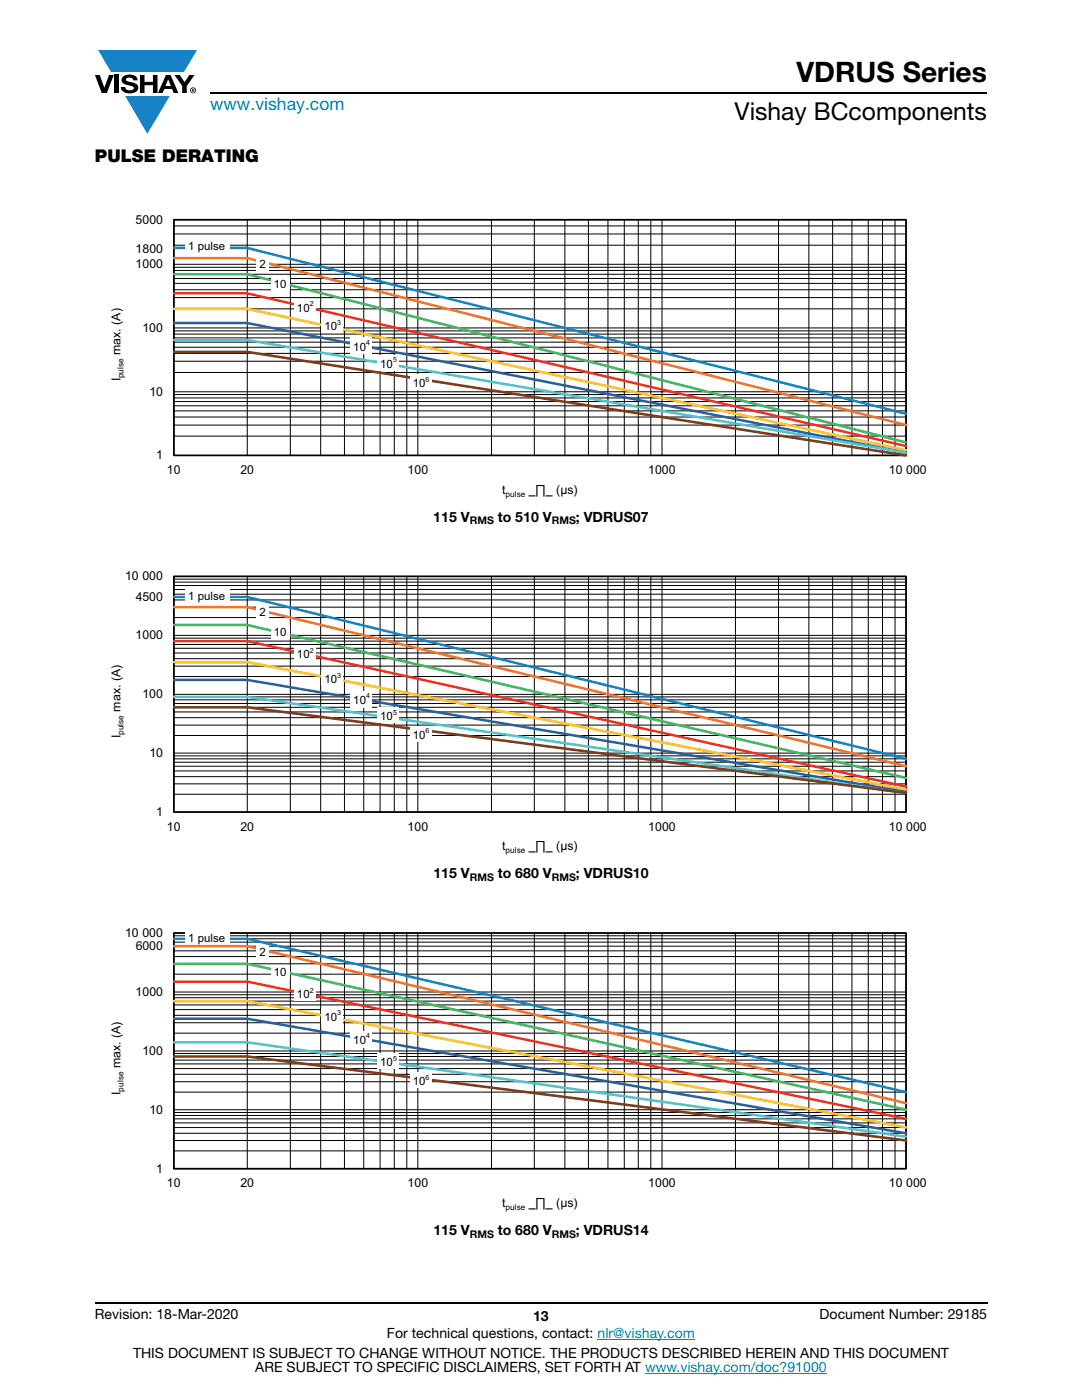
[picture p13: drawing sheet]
<svg xmlns="http://www.w3.org/2000/svg" width="216mm" height="279mm" viewBox="0 0 216 279" stroke-linecap="round" stroke-linejoin="round" font-family="sans-serif">
<defs><g id="words">
<text font-size="5.6" x="158.9" y="16.4">VDRUS Series</text>
<text font-size="4.9" x="146.6" y="24">Vishay BCcomponents</text>
<text font-size="3.5" fill="#007ec4" x="42" y="21.9">www.vishay.com</text>
<text font-size="3.5" x="18.9" y="32.3">PULSE DERATING</text>
<g font-size="2.8">
<text x="86.5" y="104.1">115 V</text>
<text x="99.3" y="104.1">to 510 V</text>
<text x="114.9" y="104.1">; VDRUS07</text>
<text x="86.5" y="175.3">115 V</text>
<text x="99.3" y="175.3">to 680 V</text>
<text x="114.9" y="175.3">; VDRUS10</text>
<text x="86.5" y="246.5">115 V</text>
<text x="99.3" y="246.5">to 680 V</text>
<text x="114.9" y="246.5">; VDRUS14</text>
<text x="18.9" y="263.3">Revision: 18-Mar-2020</text>
<text x="106.4" y="263.6">13</text>
<text x="163.6" y="263.3">Document Number: 29185</text>
<text x="77.2" y="267.1">For technical questions, contact: nlr@vishay.com</text>
<text x="26.5" y="271">THIS DOCUMENT IS SUBJECT TO CHANGE WITHOUT NOTICE. THE PRODUCTS DESCRIBED HEREIN AND THIS DOCUMENT</text>
<text x="50.9" y="273.8">ARE SUBJECT TO SPECIFIC DISCLAIMERS, SET FORTH AT www.vishay.com/doc?91000</text>
</g>
<g font-size="2.5">
<text x="27.1" y="44.7">5000</text>
<text x="27.1" y="53.5">1000</text>
<text x="27.1" y="50.5">1800</text>
<text x="24" y="70.8" transform="rotate(-90 24 70.8)">max. (A)</text>
<text x="28.4" y="66.3">100</text>
<text x="24" y="76.1" transform="rotate(-90 24 76.1)">I</text>
<text x="29.8" y="79">10</text>
<text x="31.2" y="91.7">1</text>
<text x="33.3" y="94.6">10</text>
<text x="48" y="94.6">20</text>
<text x="81.3" y="94.6">100</text>
<text x="129.3" y="94.6">1000</text>
<text x="177.4" y="94.6">10 000</text>
<text x="100.2" y="98.5">t</text>
<text x="105.5" y="98.5">_∏_ (µs)</text>
<text x="25" y="115.8">10 000</text>
<text x="27.1" y="119.9">4500</text>
<text x="27.1" y="127.6">1000</text>
<text x="24" y="142" transform="rotate(-90 24 142)">max. (A)</text>
<text x="28.4" y="139.3">100</text>
<text x="24" y="147.3" transform="rotate(-90 24 147.3)">I</text>
<text x="29.8" y="151.1">10</text>
<text x="31.2" y="162.9">1</text>
<text x="33.3" y="165.8">10</text>
<text x="48" y="165.8">20</text>
<text x="81.3" y="165.8">100</text>
<text x="129.3" y="165.8">1000</text>
<text x="177.4" y="165.8">10 000</text>
<text x="100.2" y="169.7">t</text>
<text x="105.5" y="169.7">_∏_ (µs)</text>
<text x="25" y="187">10 000</text>
<text x="27.1" y="189.7">6000</text>
<text x="27.1" y="198.8">1000</text>
<text x="24" y="213.2" transform="rotate(-90 24 213.2)">max. (A)</text>
<text x="28.4" y="210.5">100</text>
<text x="24" y="218.5" transform="rotate(-90 24 218.5)">I</text>
<text x="29.8" y="222.3">10</text>
<text x="31.2" y="234">1</text>
<text x="33.3" y="237">10</text>
<text x="48" y="237">20</text>
<text x="81.3" y="237">100</text>
<text x="129.3" y="237">1000</text>
<text x="177.4" y="237">10 000</text>
<text x="100.2" y="240.9">t</text>
<text x="105.5" y="240.9">_∏_ (µs)</text>
</g>
<g font-size="2.3">
<text x="37.6" y="49.8">1 pulse</text>
<text x="51.8" y="53.5">2</text>
<text x="54.7" y="57.5">10</text>
<text x="59.3" y="62.2">10</text>
<text x="64.7" y="65.9">10</text>
<text x="70.5" y="70">10</text>
<text x="75.9" y="73.4">10</text>
<text x="82.4" y="77.2">10</text>
<text x="37.6" y="119.8">1 pulse</text>
<text x="51.8" y="122.9">2</text>
<text x="54.7" y="127">10</text>
<text x="59.3" y="131.4">10</text>
<text x="64.7" y="136.3">10</text>
<text x="70.5" y="140.4">10</text>
<text x="75.9" y="143.8">10</text>
<text x="82.4" y="147.4">10</text>
<text x="37.6" y="188">1 pulse</text>
<text x="51.8" y="190.9">2</text>
<text x="54.7" y="194.9">10</text>
<text x="59.3" y="199.2">10</text>
<text x="64.7" y="203.7">10</text>
<text x="70.5" y="208.3">10</text>
<text x="75.9" y="212.7">10</text>
<text x="82.4" y="216.6">10</text>
</g>
<g font-size="2.1">
<text x="93.7" y="104.6">RMS</text>
<text x="110.1" y="104.6">RMS</text>
<text x="93.7" y="175.8">RMS</text>
<text x="110.1" y="175.8">RMS</text>
<text x="93.7" y="247">RMS</text>
<text x="110.1" y="247">RMS</text>
</g>
<g font-size="1.7">
<text x="24.6" y="75.5" transform="rotate(-90 24.6 75.5)">pulse</text>
<text x="100.9" y="99.1">pulse</text>
<text x="24.6" y="146.7" transform="rotate(-90 24.6 146.7)">pulse</text>
<text x="100.9" y="170.3">pulse</text>
<text x="24.6" y="217.8" transform="rotate(-90 24.6 217.8)">pulse</text>
<text x="100.9" y="241.5">pulse</text>
</g>
<g font-size="1.4">
<text x="61.8" y="61.1">2</text>
<text x="67.3" y="64.9">3</text>
<text x="73" y="68.9">4</text>
<text x="78.4" y="72.3">5</text>
<text x="84.9" y="76.2">6</text>
<text x="61.8" y="130.3">2</text>
<text x="67.3" y="135.3">3</text>
<text x="73" y="139.4">4</text>
<text x="78.4" y="142.7">5</text>
<text x="84.9" y="146.4">6</text>
<text x="61.8" y="198.1">2</text>
<text x="67.3" y="202.6">3</text>
<text x="73" y="207.2">4</text>
<text x="78.4" y="211.7">5</text>
<text x="84.9" y="215.5">6</text>
</g>
</g></defs>
<g fill="#147fc3">
<path d="M19.6 10h19.7l-2.6 4.3h-1.1h-13.5z"/>
<path d="M25 19.2h8.9l-4.5 7.5z"/>
</g>
<g fill="#000">
<path d="M18.9 15h1l.9 2.5 1-2.5h.9l-1.4 3.6h-1zM22.9 15h.9v3.6h-.9zM24.6 15.3a2.1 2.1 0 0 1 2.8 .3l.1 .4h-.9a.79 .79 0 0 0-.7-.5 .79 .79 0 0 0-.8 .4l.3 .3 1 .2a1.08 1.08 0 0 1 1.2 1 1.08 1.08 0 0 1-1.1 1.2 1.73 1.73 0 0 1-2.4-1.2h.9a.96 .96 0 0 0 .8 .6 .96 .96 0 0 0 .9-.4 1.31 1.31 0 0 0-1.2-.6 1.03 1.03 0 0 1-1.1-.6 1.03 1.03 0 0 1 .2-1.1zM27.9 15h.9v1.3h1.7v-1.3h.9v3.6h-.9v-1.6h-1.7v1.6h-.9zM34.8 15h1.1l.9 1.4 1-1.4h1l-1.5 2.2v1.4h-.9v-1.4z"/>
<path d="M33.6 15.9l.5 1.3h-1.1zM33.1 15l-1.6 3.6h1l.3-.8h1.5l.3 .8h1l-1.6-3.6z"/>
<path d="M38.4 17.8h.2v.2h-.2zM38.3 17.7v.7h.1v-.3l.4 .3-.2-.3 .2-.2-.1-.2z"/>
<path d="M38.1 18a.46 .46 0 0 1 .9 0 .46 .46 0 0 1-.9 0zM37.9 18a.6 .6 0 0 0 1.2 0 .6 .6 0 0 0-1.2 0z"/>
</g>
<path d="M42 18.6h155M18.9 260h178.1" fill="none" stroke="#000" stroke-width=".36"/>
<path d="M119.2 267.3h19.5M128.7 274h36.3" fill="none" stroke="#007ec4" stroke-width=".2"/>
<path d="M19.1 39.3h177.7v60.4h-177.7z" fill="#fff"/>
<g fill="none" stroke="#000" stroke-width=".2">
<path d="M34.7 59.4h146.1M34.7 57.8h146.1M34.7 56.6h146.1M34.7 55.6h146.1M34.7 54.7h146.1M34.7 54h146.1M34.7 53.3h146.1M34.7 48.9h146.1M34.7 46.7h146.1M34.7 45.1h146.1M34.7 43.9h146.1v47h-146.1zM34.7 52.7h146.1"/>
<path d="M49.3 43.9v47M57.9 43.9v47M64 43.9v47M68.7 43.9v47M72.6 43.9v47M75.8 43.9v47M78.7 43.9v47M81.2 43.9v47M83.4 43.9v47M98.1 43.9v47M106.6 43.9v47M112.7 43.9v47"/>
<path d="M117.4 43.9v47M121.3 43.9v47M124.6 43.9v47M127.4 43.9v47M129.9 43.9v47M132.1 43.9v47M146.8 43.9v47M155.3 43.9v47M161.4 43.9v47M166.1 43.9v47M170 43.9v47M173.3 43.9v47"/>
<path d="M176.1 43.9v47M178.6 43.9v47M34.7 79.4h146.1M34.7 78.7h146.1M34.7 74.3h146.1M34.7 72.1h146.1M34.7 70.5h146.1M34.7 69.3h146.1M34.7 68.3h146.1M34.7 67.4h146.1M34.7 66.7h146.1M34.7 66h146.1"/>
<path d="M34.7 61.6h146.1M34.7 78.2h146.1M34.7 65.4h146.1M34.7 87h146.1M34.7 84.8h146.1M34.7 83.2h146.1M34.7 82h146.1M34.7 81h146.1M34.7 80.1h146.1"/>
</g>
<path d="M34.7 43.9h146.1v47h-146.1z" fill="none" stroke="#000" stroke-width=".34"/>
<path d="M34.7 49.5h14.6l131.5 33.1" fill="none" stroke="#1782c5" stroke-width=".51"/>
<path d="M34.7 51.5h14.6l131.5 33.3" fill="none" stroke="#f37229" stroke-width=".51"/>
<path d="M34.7 54.7h14.6l131.5 33.6" fill="none" stroke="#48b85c" stroke-width=".51"/>
<path d="M34.7 58.5h14.6l131.5 30.5" fill="none" stroke="#ee2d2d" stroke-width=".51"/>
<path d="M34.7 61.6h14.6l131.5 28.3" fill="none" stroke="#fec626" stroke-width=".51"/>
<path d="M34.7 64.5h14.6l131.5 25.8" fill="none" stroke="#2d5d9d" stroke-width=".51"/>
<path d="M34.7 67.9h14.6l131.5 22.4" fill="none" stroke="#51c4ce" stroke-width=".51"/>
<path d="M34.7 70.2h14.6l131.5 20.7" fill="none" stroke="#7b3c17" stroke-width=".51"/>
<g fill="#fff">
<path d="M36.9 47.5h8.8v3.5h-8.8z"/>
<path d="M51.1 51.2h2.6v3.1h-2.6z"/>
<path d="M54.1 55.4h3.7v2.6h-3.7z"/>
<path d="M58.7 59.6h4.3v3.1h-4.3z"/>
<path d="M64.2 63.4h4.3v3.1h-4.3z"/>
<path d="M70 67.4h4.3v3.3h-4.3z"/>
<path d="M75.4 70.8h4.2v3.1h-4.2z"/>
<path d="M81.8 74.6h4.3v3.2h-4.3z"/>
<path d="M19.1 110.4h177.7v60.4h-177.7z"/>
</g>
<g fill="none" stroke="#000" stroke-width=".2">
<path d="M34.7 119.7h146.1M34.7 118.6h146.1M34.7 117.7h146.1M34.7 116.9h146.1M34.7 116.2h146.1M34.7 115.6h146.1M34.7 115h146.1v47.1h-146.1zM49.3 115v47.1M57.9 115v47.1M64 115v47.1M68.7 115v47.1M72.6 115v47.1"/>
<path d="M75.8 115v47.1M78.7 115v47.1M81.2 115v47.1M83.4 115v47.1M98.1 115v47.1M106.6 115v47.1M112.7 115v47.1M117.4 115v47.1M121.3 115v47.1M124.6 115v47.1M127.4 115v47.1M129.9 115v47.1"/>
<path d="M132.1 115v47.1M146.8 115v47.1M155.3 115v47.1M161.4 115v47.1M166.1 115v47.1M170 115v47.1M173.3 115v47.1M176.1 115v47.1M178.6 115v47.1M34.7 139.7h146.1M34.7 139.1h146.1M34.7 135h146.1"/>
<path d="M34.7 132.9h146.1M34.7 131.5h146.1M34.7 130.3h146.1M34.7 129.4h146.1M34.7 128.6h146.1M34.7 127.9h146.1M34.7 127.4h146.1M34.7 123.2h146.1M34.7 121.2h146.1M34.7 138.6h146.1M34.7 126.8h146.1M34.7 158.5h146.1"/>
<path d="M34.7 156.4h146.1M34.7 155h146.1M34.7 153.9h146.1M34.7 152.9h146.1M34.7 152.1h146.1M34.7 151.4h146.1M34.7 150.8h146.1M34.7 146.8h146.1M34.7 144.7h146.1M34.7 143.2h146.1M34.7 142.1h146.1M34.7 141.2h146.1"/>
<path d="M34.7 140.4h146.1M34.7 150.3h146.1"/>
</g>
<path d="M34.7 115h146.1v47.1h-146.1z" fill="none" stroke="#000" stroke-width=".34"/>
<path d="M34.7 119.1h14.6l131.5 32.3" fill="none" stroke="#1782c5" stroke-width=".51"/>
<path d="M34.7 121.2h14.6l131.5 31.7" fill="none" stroke="#f37229" stroke-width=".51"/>
<path d="M34.7 124.7h14.6l131.5 30.6" fill="none" stroke="#48b85c" stroke-width=".51"/>
<path d="M34.7 127.9h14.6l131.5 29.1" fill="none" stroke="#ee2d2d" stroke-width=".51"/>
<path d="M34.7 132.1h14.6l131.5 25.5" fill="none" stroke="#fec626" stroke-width=".51"/>
<path d="M34.7 135.7h14.6l131.5 22.3" fill="none" stroke="#2d5d9d" stroke-width=".51"/>
<path d="M34.7 139.1h14.6l131.5 19.2" fill="none" stroke="#51c4ce" stroke-width=".51"/>
<path d="M34.7 141.2h14.6l131.5 17.1" fill="none" stroke="#7b3c17" stroke-width=".51"/>
<g fill="#fff">
<path d="M36.9 117.5h8.8v3h-8.8z"/>
<path d="M51.1 120.6h2.6v3.1h-2.6z"/>
<path d="M54.1 124.9h3.7v2.6h-3.7z"/>
<path d="M58.7 128.8h4.3v3.1h-4.3z"/>
<path d="M64.2 133.7h4.3v3.2h-4.3z"/>
<path d="M70 137.8h4.3v3.4h-4.3z"/>
<path d="M75.4 141.2h4.2v3.1h-4.2z"/>
<path d="M81.8 144.8h4.3v3.1h-4.3z"/>
<path d="M19.1 181.6h177.7v60.4h-177.7z"/>
</g>
<g fill="none" stroke="#000" stroke-width=".2">
<path d="M34.7 199.8h146.1M34.7 199.1h146.1M34.7 198.5h146.1M34.7 194.4h146.1M34.7 192.3h146.1M34.7 190.9h146.1M34.7 189.8h146.1M34.7 188.8h146.1M34.7 188h146.1M34.7 187.3h146.1M34.7 186.8h146.1M34.7 186.2h146.1v47h-146.1z"/>
<path d="M34.7 198h146.1M49.3 186.2v47M57.9 186.2v47M64 186.2v47M68.7 186.2v47M72.6 186.2v47M75.8 186.2v47M78.7 186.2v47M81.2 186.2v47M83.4 186.2v47M98.1 186.2v47M106.6 186.2v47"/>
<path d="M112.7 186.2v47M117.4 186.2v47M121.3 186.2v47M124.6 186.2v47M127.4 186.2v47M129.9 186.2v47M132.1 186.2v47M146.8 186.2v47M155.3 186.2v47M161.4 186.2v47M166.1 186.2v47M170 186.2v47"/>
<path d="M173.3 186.2v47M176.1 186.2v47M178.6 186.2v47M34.7 218h146.1M34.7 215.9h146.1M34.7 214.4h146.1M34.7 213.3h146.1M34.7 212.3h146.1M34.7 211.6h146.1M34.7 210.8h146.1M34.7 210.3h146.1M34.7 206.2h146.1"/>
<path d="M34.7 204.1h146.1M34.7 202.6h146.1M34.7 201.5h146.1M34.7 200.6h146.1M34.7 209.7h146.1M34.7 229.7h146.1M34.7 227.6h146.1M34.7 226.2h146.1M34.7 225h146.1M34.7 224.1h146.1M34.7 223.3h146.1M34.7 222.6h146.1"/>
<path d="M34.7 222h146.1M34.7 221.5h146.1"/>
</g>
<path d="M34.7 186.2h146.1v47h-146.1z" fill="none" stroke="#000" stroke-width=".34"/>
<path d="M34.7 187.3h14.6l131.5 30.7" fill="none" stroke="#1782c5" stroke-width=".51"/>
<path d="M34.7 188.8h14.6l131.5 31.4" fill="none" stroke="#f37229" stroke-width=".51"/>
<path d="M34.7 192.3h14.6l131.5 29.2" fill="none" stroke="#48b85c" stroke-width=".51"/>
<path d="M34.7 195.9h14.6l131.5 27.4" fill="none" stroke="#ee2d2d" stroke-width=".51"/>
<path d="M34.7 199.8h14.6l131.5 25.2" fill="none" stroke="#fec626" stroke-width=".51"/>
<path d="M34.7 203.3h14.6l131.5 22.9" fill="none" stroke="#2d5d9d" stroke-width=".51"/>
<path d="M34.7 208h14.6l131.5 18.8" fill="none" stroke="#51c4ce" stroke-width=".51"/>
<path d="M34.7 210.8h14.6l131.5 16.8" fill="none" stroke="#7b3c17" stroke-width=".51"/>
<g fill="#fff">
<path d="M36.9 186h8.8v2.4h-8.8z"/>
<path d="M51.1 188.6h2.6v3.1h-2.6z"/>
<path d="M54.1 192.8h3.7v2.6h-3.7z"/>
<path d="M58.7 196.6h4.3v3.1h-4.3z"/>
<path d="M64.2 201.1h4.3v3.1h-4.3z"/>
<path d="M70 205.7h4.3v3.3h-4.3z"/>
<path d="M75.4 210.1h4.2v3.2h-4.2z"/>
<path d="M81.8 214h4.3v3.1h-4.3z"/>
</g>
<use href="#words"/>
</svg>
